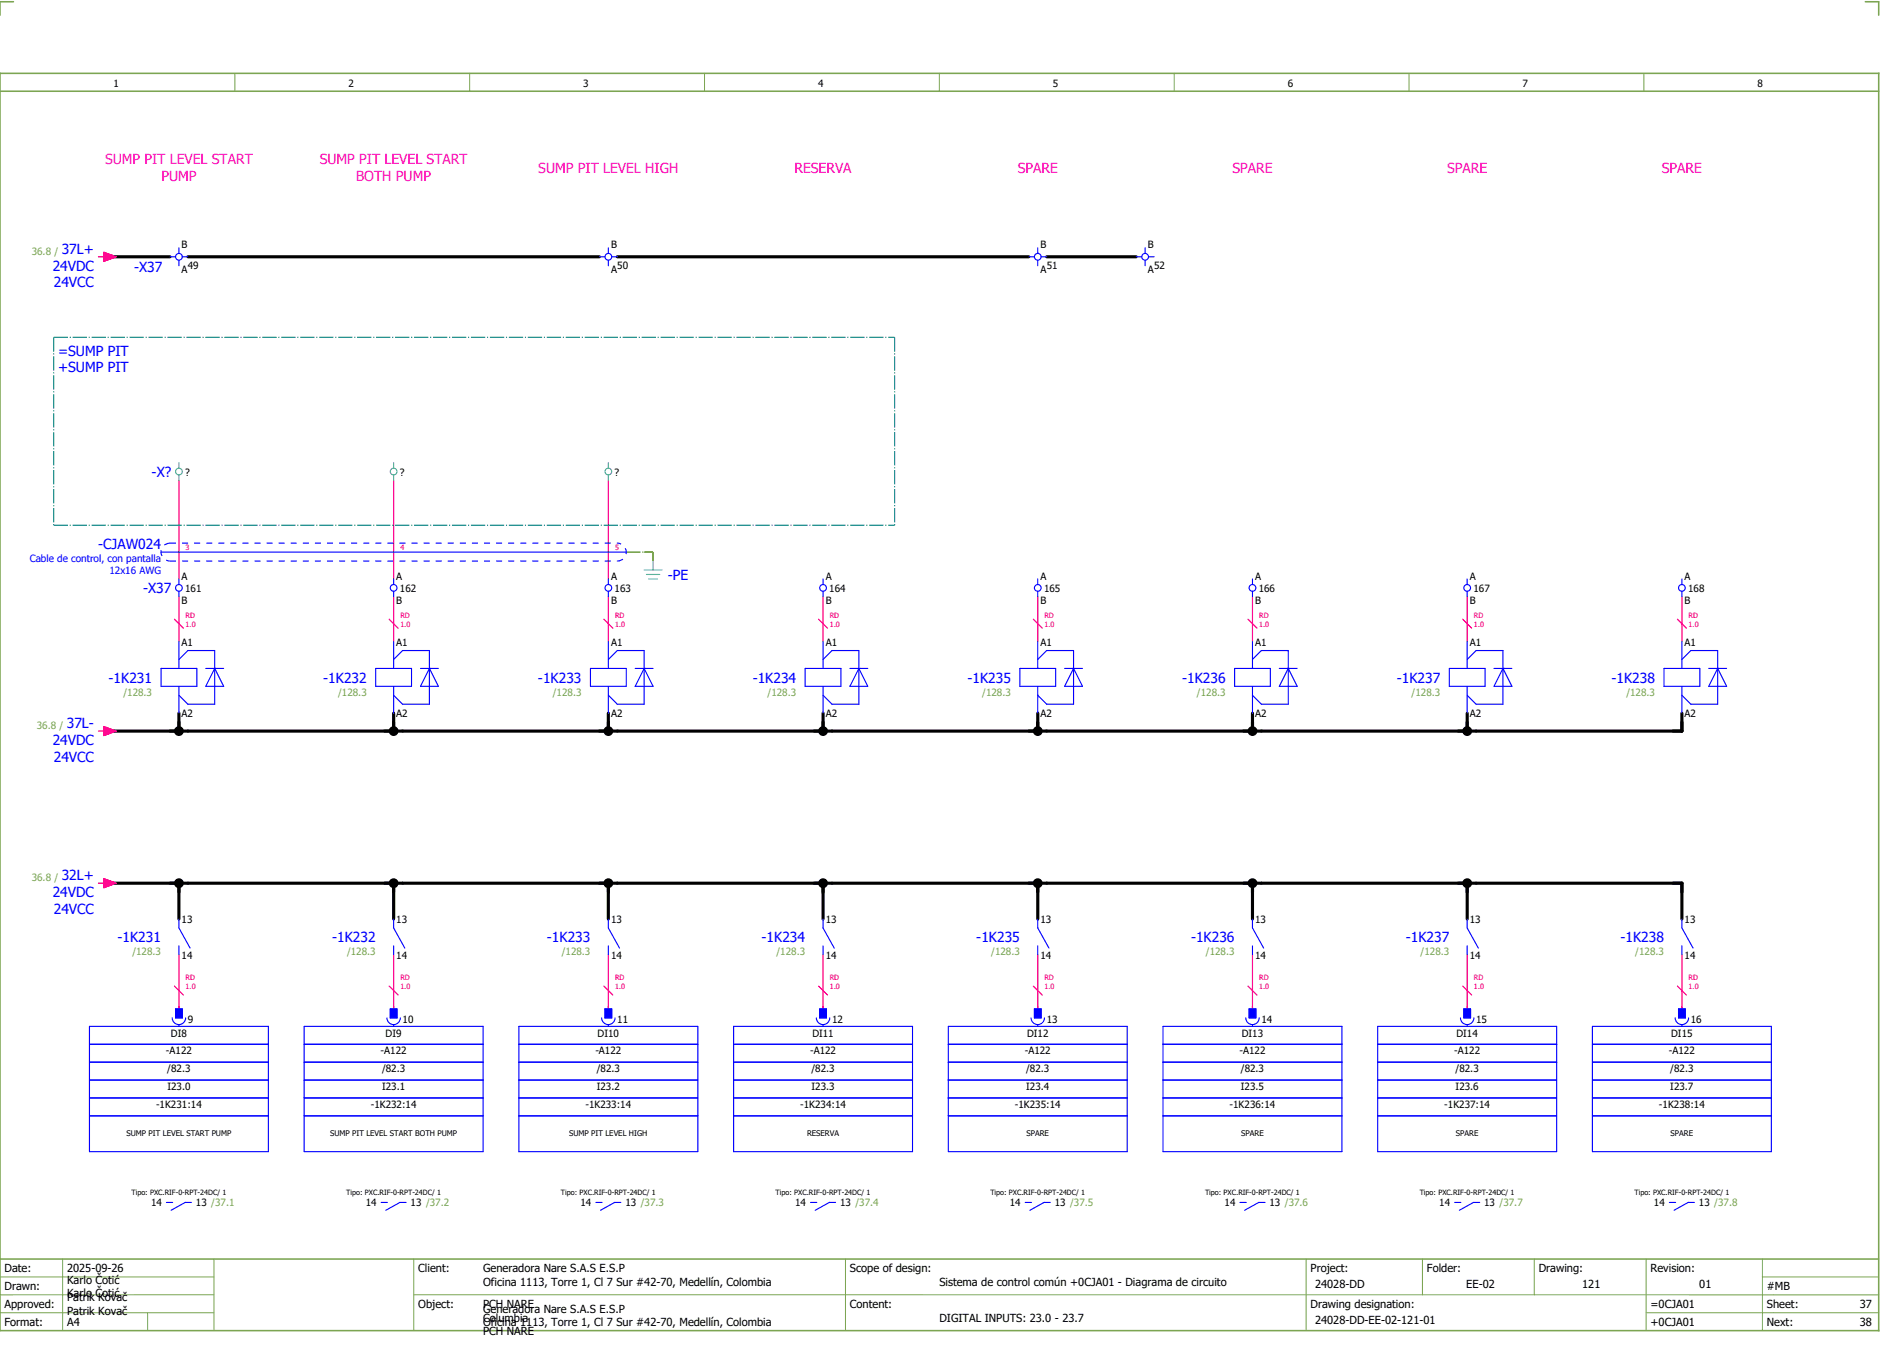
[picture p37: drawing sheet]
<svg xmlns="http://www.w3.org/2000/svg" width="421mm" height="301mm" viewBox="0 0 421 301" stroke-linecap="round" stroke-linejoin="round" font-family="sans-serif">
<defs><g id="words">
<g font-size="3.1" fill="#f0f">
<text x="23.5" y="36.8">SUMP PIT LEVEL START</text>
<text x="36.1" y="40.5">PUMP</text>
<text x="71.5" y="36.8">SUMP PIT LEVEL START</text>
<text x="79.6" y="40.5">BOTH PUMP</text>
<text x="120.3" y="38.6">SUMP PIT LEVEL HIGH</text>
<text x="177.6" y="38.6">RESERVA</text>
<text x="227.5" y="38.6">SPARE</text>
<text x="275.5" y="38.6">SPARE</text>
<text x="323.5" y="38.6">SPARE</text>
<text x="371.5" y="38.6">SPARE</text>
</g>
<g font-size="3.1" fill="#00f">
<text x="13.8" y="56.8">37L+</text>
<text x="11.8" y="60.5">24VDC</text>
<text x="12" y="64.3">24VCC</text>
<text x="30" y="60.7">-X37</text>
<text x="13" y="79.5">=SUMP PIT</text>
<text x="13" y="83.3">+SUMP PIT</text>
<text x="33.9" y="106.6">-X?</text>
<text x="22" y="122.8">-CJAW024</text>
<text x="149.3" y="129.7">-PE</text>
<text x="32" y="132.6">-X37</text>
<text x="24.3" y="152.6">-1K231</text>
<text x="72.3" y="152.6">-1K232</text>
<text x="120.3" y="152.6">-1K233</text>
<text x="168.3" y="152.6">-1K234</text>
<text x="216.3" y="152.6">-1K235</text>
<text x="264.3" y="152.6">-1K236</text>
<text x="312.3" y="152.6">-1K237</text>
<text x="360.3" y="152.6">-1K238</text>
<text x="11.8" y="166.5">24VDC</text>
<text x="14.9" y="162.8">37L-</text>
<text x="12" y="170.3">24VCC</text>
<text x="13.8" y="196.8">32L+</text>
<text x="11.8" y="200.5">24VDC</text>
<text x="12" y="204.3">24VCC</text>
<text x="26.3" y="210.6">-1K231</text>
<text x="74.3" y="210.6">-1K232</text>
<text x="122.3" y="210.6">-1K233</text>
<text x="170.3" y="210.6">-1K234</text>
<text x="218.3" y="210.6">-1K235</text>
<text x="266.3" y="210.6">-1K236</text>
<text x="314.3" y="210.6">-1K237</text>
<text x="362.3" y="210.6">-1K238</text>
</g>
<g font-size="2.5">
<text x="1" y="284.4">Date:</text>
<text x="15" y="286.9">Karlo Čotić</text>
<text x="15" y="284.4">2025-09-26</text>
<text x="93.5" y="284.4">Client:</text>
<text x="108" y="284.4">Generadora Nare S.A.S E.S.P</text>
<text x="108" y="287.4">Oficina 1113, Torre 1, Cl 7 Sur #42-70, Medellín, Colombia</text>
<text x="190" y="284.4">Scope of design:</text>
<text x="210" y="287.4">Sistema de control común +0CJA01 - Diagrama de circuito</text>
<text x="293" y="284.4">Project:</text>
<text x="294" y="287.9">24028-DD</text>
<text x="319" y="284.4">Folder:</text>
<text x="327.8" y="287.9">EE-02</text>
<text x="344" y="284.4">Drawing:</text>
<text x="353.7" y="287.9">121</text>
<text x="369" y="284.4">Revision:</text>
<text x="379.9" y="287.9">01</text>
<text x="1" y="288.4">Drawn:</text>
<text x="1" y="292.4">Approved:</text>
<text x="15" y="289.9">Karlo Čotić</text>
<text x="15" y="290.9">Patrik Kovač</text>
<text x="15" y="293.9">Patrik Kovač</text>
<text x="93.5" y="292.4">Object:</text>
<text x="108" y="293.4">Generadora Nare S.A.S E.S.P</text>
<text x="108" y="292.4">PCH NARE</text>
<text x="190" y="292.4">Content:</text>
<text x="293" y="292.4">Drawing designation:</text>
<text x="369" y="292.4">=0CJA01</text>
<text x="395" y="292.4">Sheet:</text>
<text x="395" y="288.4">#MB</text>
<text x="415.8" y="292.4">37</text>
<text x="1" y="296.4">Format:</text>
<text x="15" y="296.4">A4</text>
<text x="108" y="296.4">Oficina 1113, Torre 1, Cl 7 Sur #42-70, Medellín, Colombia</text>
<text x="108" y="295.4">Columbia</text>
<text x="108" y="298.4">PCH NARE</text>
<text x="210" y="295.4">DIGITAL INPUTS: 23.0 - 23.7</text>
<text x="294" y="295.9">24028-DD-EE-02-121-01</text>
<text x="369" y="296.4">+0CJA01</text>
<text x="395" y="296.4">Next:</text>
<text x="415.8" y="296.4">38</text>
</g>
<g font-size="2.2">
<text x="25.4" y="19.4">1</text>
<text x="77.9" y="19.4">2</text>
<text x="130.4" y="19.4">3</text>
<text x="182.9" y="19.4">4</text>
<text x="235.4" y="19.4">5</text>
<text x="287.9" y="19.4">6</text>
<text x="340.4" y="19.4">7</text>
<text x="392.9" y="19.4">8</text>
<text x="40.6" y="55.5">B</text>
<text x="136.6" y="55.5">B</text>
<text x="232.6" y="55.5">B</text>
<text x="256.6" y="55.5">B</text>
<text x="40.6" y="61">A</text>
<text x="42" y="60">49</text>
<text x="136.6" y="61">A</text>
<text x="138" y="60">50</text>
<text x="232.6" y="61">A</text>
<text x="234" y="60">51</text>
<text x="256.6" y="61">A</text>
<text x="258" y="60">52</text>
<text x="41.4" y="106.3">?</text>
<text x="89.4" y="106.3">?</text>
<text x="137.4" y="106.3">?</text>
<text x="40.6" y="129.5">A</text>
<text x="88.6" y="129.5">A</text>
<text x="136.6" y="129.5">A</text>
<text x="184.6" y="129.5">A</text>
<text x="232.6" y="129.5">A</text>
<text x="280.6" y="129.5">A</text>
<text x="328.6" y="129.5">A</text>
<text x="376.6" y="129.5">A</text>
<text x="40.6" y="135">B</text>
<text x="41.4" y="132.3">161</text>
<text x="88.6" y="135">B</text>
<text x="89.4" y="132.3">162</text>
<text x="136.6" y="135">B</text>
<text x="137.4" y="132.3">163</text>
<text x="184.6" y="135">B</text>
<text x="185.4" y="132.3">164</text>
<text x="232.6" y="135">B</text>
<text x="233.4" y="132.3">165</text>
<text x="280.6" y="135">B</text>
<text x="281.4" y="132.3">166</text>
<text x="328.6" y="135">B</text>
<text x="329.4" y="132.3">167</text>
<text x="376.6" y="135">B</text>
<text x="377.4" y="132.3">168</text>
<text x="40.6" y="144.3">A1</text>
<text x="88.6" y="144.3">A1</text>
<text x="136.6" y="144.3">A1</text>
<text x="184.6" y="144.3">A1</text>
<text x="232.6" y="144.3">A1</text>
<text x="280.6" y="144.3">A1</text>
<text x="328.6" y="144.3">A1</text>
<text x="376.6" y="144.3">A1</text>
<text x="40.6" y="160.2">A2</text>
<text x="88.6" y="160.2">A2</text>
<text x="136.6" y="160.2">A2</text>
<text x="184.6" y="160.2">A2</text>
<text x="232.6" y="160.2">A2</text>
<text x="280.6" y="160.2">A2</text>
<text x="328.6" y="160.2">A2</text>
<text x="376.6" y="160.2">A2</text>
<text x="40.6" y="206.3">13</text>
<text x="88.6" y="206.3">13</text>
<text x="136.6" y="206.3">13</text>
<text x="184.6" y="206.3">13</text>
<text x="232.6" y="206.3">13</text>
<text x="280.6" y="206.3">13</text>
<text x="328.6" y="206.3">13</text>
<text x="376.6" y="206.3">13</text>
<text x="40.6" y="214.2">14</text>
<text x="88.6" y="214.2">14</text>
<text x="136.6" y="214.2">14</text>
<text x="184.6" y="214.2">14</text>
<text x="232.6" y="214.2">14</text>
<text x="280.6" y="214.2">14</text>
<text x="328.6" y="214.2">14</text>
<text x="376.6" y="214.2">14</text>
<text x="38.2" y="231.8">DI8</text>
<text x="42" y="228.7">9</text>
<text x="86.2" y="231.8">DI9</text>
<text x="90" y="228.7">10</text>
<text x="133.6" y="231.8">DI10</text>
<text x="138" y="228.7">11</text>
<text x="181.6" y="231.8">DI11</text>
<text x="186" y="228.7">12</text>
<text x="229.6" y="231.8">DI12</text>
<text x="234" y="228.7">13</text>
<text x="277.6" y="231.8">DI13</text>
<text x="282" y="228.7">14</text>
<text x="325.6" y="231.8">DI14</text>
<text x="330" y="228.7">15</text>
<text x="373.6" y="231.8">DI15</text>
<text x="378" y="228.7">16</text>
<text x="37.1" y="235.6">-A122</text>
<text x="37.4" y="239.6">/82.3</text>
<text x="85.1" y="235.6">-A122</text>
<text x="85.4" y="239.6">/82.3</text>
<text x="133.1" y="235.6">-A122</text>
<text x="133.4" y="239.6">/82.3</text>
<text x="181.1" y="235.6">-A122</text>
<text x="181.4" y="239.6">/82.3</text>
<text x="229.1" y="235.6">-A122</text>
<text x="229.4" y="239.6">/82.3</text>
<text x="277.1" y="235.6">-A122</text>
<text x="277.4" y="239.6">/82.3</text>
<text x="325.1" y="235.6">-A122</text>
<text x="325.4" y="239.6">/82.3</text>
<text x="373.1" y="235.6">-A122</text>
<text x="373.4" y="239.6">/82.3</text>
<text x="37.4" y="243.6">I23.0</text>
<text x="85.4" y="243.6">I23.1</text>
<text x="133.4" y="243.6">I23.2</text>
<text x="181.4" y="243.6">I23.3</text>
<text x="229.4" y="243.6">I23.4</text>
<text x="277.4" y="243.6">I23.5</text>
<text x="325.4" y="243.6">I23.6</text>
<text x="373.4" y="243.6">I23.7</text>
<text x="34.9" y="247.6">-1K231:14</text>
<text x="82.9" y="247.6">-1K232:14</text>
<text x="130.9" y="247.6">-1K233:14</text>
<text x="178.9" y="247.6">-1K234:14</text>
<text x="226.9" y="247.6">-1K235:14</text>
<text x="274.9" y="247.6">-1K236:14</text>
<text x="322.9" y="247.6">-1K237:14</text>
<text x="370.9" y="247.6">-1K238:14</text>
<text x="33.8" y="269.6">14</text>
<text x="43.8" y="269.6">13 /37.1</text>
<text x="81.8" y="269.6">14</text>
<text x="91.8" y="269.6">13 /37.2</text>
<text x="129.8" y="269.6">14</text>
<text x="139.8" y="269.6">13 /37.3</text>
<text x="177.8" y="269.6">14</text>
<text x="187.8" y="269.6">13 /37.4</text>
<text x="225.8" y="269.6">14</text>
<text x="235.8" y="269.6">13 /37.5</text>
<text x="273.8" y="269.6">14</text>
<text x="283.8" y="269.6">13 /37.6</text>
<text x="321.8" y="269.6">14</text>
<text x="331.8" y="269.6">13 /37.7</text>
<text x="369.8" y="269.6">14</text>
<text x="379.8" y="269.6">13 /37.8</text>
</g>
<g font-size="2.2" fill="#7ca552">
<text x="7.1" y="56.9">36.8 /</text>
<text x="27.6" y="155.5">/128.3</text>
<text x="75.6" y="155.5">/128.3</text>
<text x="123.6" y="155.5">/128.3</text>
<text x="171.6" y="155.5">/128.3</text>
<text x="219.6" y="155.5">/128.3</text>
<text x="267.6" y="155.5">/128.3</text>
<text x="315.6" y="155.5">/128.3</text>
<text x="363.6" y="155.5">/128.3</text>
<text x="8.2" y="162.9">36.8 /</text>
<text x="7.1" y="196.9">36.8 /</text>
<text x="29.6" y="213.5">/128.3</text>
<text x="77.6" y="213.5">/128.3</text>
<text x="125.6" y="213.5">/128.3</text>
<text x="173.6" y="213.5">/128.3</text>
<text x="221.6" y="213.5">/128.3</text>
<text x="269.6" y="213.5">/128.3</text>
<text x="317.6" y="213.5">/128.3</text>
<text x="365.6" y="213.5">/128.3</text>
</g>
<g font-size="2.2" fill="#00f">
<text x="6.6" y="125.6">Cable de control, con pantalla</text>
<text x="24.5" y="128.3">12x16 AWG</text>
</g>
<g font-size="1.7">
<text x="28.3" y="254">SUMP PIT LEVEL START PUMP</text>
<text x="73.8" y="254">SUMP PIT LEVEL START BOTH PUMP</text>
<text x="127.2" y="254">SUMP PIT LEVEL HIGH</text>
<text x="180.4" y="254">RESERVA</text>
<text x="229.5" y="254">SPARE</text>
<text x="277.5" y="254">SPARE</text>
<text x="325.5" y="254">SPARE</text>
<text x="373.5" y="254">SPARE</text>
</g>
<g font-size="1.6" fill="#f00">
<text x="41.5" y="122.9">3</text>
<text x="89.5" y="122.9">4</text>
<text x="137.5" y="122.9">5</text>
<text x="41.5" y="140">1.0</text>
<text x="41.5" y="138.1">RD</text>
<text x="89.5" y="140">1.0</text>
<text x="89.5" y="138.1">RD</text>
<text x="137.5" y="140">1.0</text>
<text x="137.5" y="138.1">RD</text>
<text x="185.5" y="140">1.0</text>
<text x="185.5" y="138.1">RD</text>
<text x="233.5" y="140">1.0</text>
<text x="233.5" y="138.1">RD</text>
<text x="281.5" y="140">1.0</text>
<text x="281.5" y="138.1">RD</text>
<text x="329.5" y="140">1.0</text>
<text x="329.5" y="138.1">RD</text>
<text x="377.5" y="140">1.0</text>
<text x="377.5" y="138.1">RD</text>
<text x="41.5" y="221.1">1.0</text>
<text x="41.5" y="219.1">RD</text>
<text x="89.5" y="221.1">1.0</text>
<text x="89.5" y="219.1">RD</text>
<text x="137.5" y="221.1">1.0</text>
<text x="137.5" y="219.1">RD</text>
<text x="185.5" y="221.1">1.0</text>
<text x="185.5" y="219.1">RD</text>
<text x="233.5" y="221.1">1.0</text>
<text x="233.5" y="219.1">RD</text>
<text x="281.5" y="221.1">1.0</text>
<text x="281.5" y="219.1">RD</text>
<text x="329.5" y="221.1">1.0</text>
<text x="329.5" y="219.1">RD</text>
<text x="377.5" y="221.1">1.0</text>
<text x="377.5" y="219.1">RD</text>
</g>
<g font-size="1.6">
<text x="29.4" y="267.1">Tipo: PXC.RIF-0-RPT-24DC/ 1</text>
<text x="77.4" y="267.1">Tipo: PXC.RIF-0-RPT-24DC/ 1</text>
<text x="125.4" y="267.1">Tipo: PXC.RIF-0-RPT-24DC/ 1</text>
<text x="173.4" y="267.1">Tipo: PXC.RIF-0-RPT-24DC/ 1</text>
<text x="221.4" y="267.1">Tipo: PXC.RIF-0-RPT-24DC/ 1</text>
<text x="269.4" y="267.1">Tipo: PXC.RIF-0-RPT-24DC/ 1</text>
<text x="317.4" y="267.1">Tipo: PXC.RIF-0-RPT-24DC/ 1</text>
<text x="365.4" y="267.1">Tipo: PXC.RIF-0-RPT-24DC/ 1</text>
</g>
</g></defs>
<path d="M0 16.4h420v281h-420zM3 .4h-3v3M417 .4h3v3M0 20.4h420M0 281.4h420" fill="none" stroke="#7ca552" stroke-width=".35"/>
<g fill="none" stroke="#7ca552" stroke-width=".22">
<path d="M52.5 16.4v4M105 16.4v4M157.5 16.4v4M210 16.4v4M262.5 16.4v4M315 16.4v4M367.5 16.4v4M0 285.4h47.8M0 293.4h47.8M14 281.4v16M33 293.4v4M47.8 281.4v16"/>
<path d="M47.8 289.4h-47.8M92.5 281.4v16M92.5 289.4h327.5M189 281.4v16M292 281.4v15.8M318 281.4v8M343 281.4v8M368 281.4v15.8M368 293.4h52M394 285.4h26M394 281.4v15.8"/>
</g>
<g fill="none" stroke="#000" stroke-width=".7">
<path d="M24 57.4h14M42 57.4h92M138 57.4h92M234 57.4h20M40 159.4v4M88 159.4v4M136 159.4v4M184 159.4v4M232 159.4v4M280 159.4v4M328 159.4v4M376 159.4v4h-352"/>
<path d="M24 197.4h352v8M40 197.4v8M88 197.4v8M136 197.4v8M184 197.4v8M232 197.4v8M280 197.4v8M328 197.4v8"/>
</g>
<path d="M140 123.4h6M144 123.4h2M146 123.4v2" fill="none" stroke="#00be00" stroke-width=".25" stroke-dasharray="3.2 .4 .3 .4" stroke-linecap="butt"/>
<g fill="none" stroke="#f00" stroke-width=".25">
<path d="M22 57.4h1.2M23.2 56.4l2.8 1-2.8 1zM40 107.4v22M88 107.4v22M136 107.4v22M39 138.4l2 2M40 133.4v10M87 138.4l2 2M88 133.4v10M135 138.4l2 2M136 133.4v10M183 138.4l2 2"/>
<path d="M184 133.4v10M231 138.4l2 2M232 133.4v10M279 138.4l2 2M280 133.4v10M327 138.4l2 2M328 133.4v10M375 138.4l2 2M376 133.4v10M22 163.4h1.2M23.2 162.4l2.8 1-2.8 1zM22 197.4h1.2"/>
<path d="M23.2 196.4l2.8 1-2.8 1zM40 213.4v12M88 213.4v12M136 213.4v12M184 213.4v12M232 213.4v12M280 213.4v12M328 213.4v12M376 213.4v12M39 220.4l2 2M87 220.4l2 2M135 220.4l2 2"/>
<path d="M183 220.4l2 2M231 220.4l2 2M279 220.4l2 2M327 220.4l2 2M375 220.4l2 2"/>
</g>
<g fill="#000">
<circle cx="40" cy="163.4" r="1.1"/>
<circle cx="88" cy="163.4" r="1.1"/>
<circle cx="136" cy="163.4" r="1.1"/>
<circle cx="184" cy="163.4" r="1.1"/>
<circle cx="232" cy="163.4" r="1.1"/>
<circle cx="280" cy="163.4" r="1.1"/>
<circle cx="328" cy="163.4" r="1.1"/>
<circle cx="40" cy="197.4" r="1.1"/>
<circle cx="88" cy="197.4" r="1.1"/>
<circle cx="136" cy="197.4" r="1.1"/>
<circle cx="184" cy="197.4" r="1.1"/>
<circle cx="232" cy="197.4" r="1.1"/>
<circle cx="280" cy="197.4" r="1.1"/>
<circle cx="328" cy="197.4" r="1.1"/>
</g>
<g fill="none" stroke="#00f" stroke-width=".25">
<path d="M38 57.4h1.3M40 55.4v1.2M40 58.1v1.3M40.8 57.4h1.2M134 57.4h1.3M136 55.4v1.2M136 58.1v1.3M136.8 57.4h1.2M230 57.4h1.3M232 55.4v1.2M232 58.1v1.3M232.8 57.4h1.2"/>
<path d="M254 57.4h1.2M256 55.4v1.2M256 58.1v1.3M256.7 57.4h1.3M36 123.4h104M40 129.4v1.2M40 132.1v1.3M88 129.4v1.2M88 132.1v1.3M136 129.4v1.2M136 132.1v1.3M184 129.4v1.2"/>
<path d="M184 132.1v1.3M232 129.4v1.2M232 132.1v1.3M280 129.4v1.2M280 132.1v1.3M328 129.4v1.2M328 132.1v1.3M376 129.4v1.2M376 132.1v1.3M36 149.4h8v4h-8zM40 143.4v6M40 153.4v6"/>
<path d="M40 147.4l2-2h6v12h-6l-2-2M46 149.4h4M48 149.4h.1M48 149.4l2 4h-4zM84 149.4h8v4h-8zM88 143.4v6M88 153.4v6M88 147.4l2-2h6v12h-6l-2-2M94 149.4h4M96 149.4h.1M96 149.4l2 4h-4zM132 149.4h8v4h-8z"/>
<path d="M136 143.4v6M136 153.4v6M136 147.4l2-2h6v12h-6l-2-2M142 149.4h4M144 149.4h.1M144 149.4l2 4h-4zM180 149.4h8v4h-8zM184 143.4v6M184 153.4v6M184 147.4l2-2h6v12h-6l-2-2M190 149.4h4M192 149.4h.1"/>
<path d="M192 149.4l2 4h-4zM228 149.4h8v4h-8zM232 143.4v6M232 153.4v6M232 147.4l2-2h6v12h-6l-2-2M238 149.4h4M240 149.4h.1M240 149.4l2 4h-4zM276 149.4h8v4h-8zM280 143.4v6M280 153.4v6M280 147.4l2-2h6v12h-6l-2-2"/>
<path d="M286 149.4h4M288 149.4h.1M288 149.4l2 4h-4zM324 149.4h8v4h-8zM328 143.4v6M328 153.4v6M328 147.4l2-2h6v12h-6l-2-2M334 149.4h4M336 149.4h.1M336 149.4l2 4h-4zM372 149.4h8v4h-8zM376 143.4v6"/>
<path d="M376 153.4v6M376 147.4l2-2h6v12h-6l-2-2M382 149.4h4M384 149.4h.1M384 149.4l2 4h-4zM40 205.4v2l2.5 4.5M40 211.4v2M88 205.4v2l2.5 4.5M88 211.4v2M136 205.4v2l2.5 4.5M136 211.4v2M184 205.4v2l2.5 4.5"/>
<path d="M184 211.4v2M232 205.4v2l2.5 4.5M232 211.4v2M280 205.4v2l2.5 4.5M280 211.4v2M328 205.4v2l2.5 4.5M328 211.4v2M376 205.4v2l2.5 4.5M376 211.4v2M20 237.4h40M20 229.4h40v28h-40zM20 233.4h40"/>
<path d="M38.5 227.5a1.5 1.5 0 0 0 1.5 1.5 1.5 1.5 0 0 0 1.5-1.5M39.3 225.5h1.5v2h-1.5zM40 229.1v.3M68 237.4h40M68 233.4h40M68 229.4h40v28h-40zM86.5 227.5a1.5 1.5 0 0 0 1.5 1.5 1.5 1.5 0 0 0 1.5-1.5M87.3 225.5h1.5v2h-1.5zM88 229.1v.3M116 237.4h40M116 233.4h40M116 229.4h40v28h-40z"/>
<path d="M134.5 227.5a1.5 1.5 0 0 0 1.5 1.5 1.5 1.5 0 0 0 1.5-1.5M135.3 225.5h1.5v2h-1.5zM136 229.1v.3M164 237.4h40M164 233.4h40M164 229.4h40v28h-40zM182.5 227.5a1.5 1.5 0 0 0 1.5 1.5 1.5 1.5 0 0 0 1.5-1.5M183.3 225.5h1.5v2h-1.5zM184 229.1v.3M212 237.4h40M212 233.4h40M212 229.4h40v28h-40z"/>
<path d="M230.5 227.5a1.5 1.5 0 0 0 1.5 1.5 1.5 1.5 0 0 0 1.5-1.5M231.3 225.5h1.5v2h-1.5zM232 229.1v.3M260 237.4h40M260 233.4h40M260 229.4h40v28h-40zM278.5 227.5a1.5 1.5 0 0 0 1.5 1.5 1.5 1.5 0 0 0 1.5-1.5M279.3 225.5h1.5v2h-1.5zM280 229.1v.3M308 237.4h40M308 233.4h40M308 229.4h40v28h-40z"/>
<path d="M326.5 227.5a1.5 1.5 0 0 0 1.5 1.5 1.5 1.5 0 0 0 1.5-1.5M327.3 225.5h1.5v2h-1.5zM328 229.1v.3M356 237.4h40M356 233.4h40M356 229.4h40v28h-40zM374.5 227.5a1.5 1.5 0 0 0 1.5 1.5 1.5 1.5 0 0 0 1.5-1.5M375.2 225.5h1.5v2h-1.5zM376 229.1v.3M20 249.4h40M20 245.4h40M20 241.4h40"/>
<path d="M68 249.4h40M68 245.4h40M68 241.4h40M116 249.4h40M116 245.4h40M116 241.4h40M164 249.4h40M164 245.4h40M164 241.4h40M212 249.4h40M212 245.4h40M212 241.4h40"/>
<path d="M260 249.4h40M260 245.4h40M260 241.4h40M308 249.4h40M308 245.4h40M308 241.4h40M356 249.4h40M356 245.4h40M356 241.4h40M37.2 268.7h1.4M42.8 268.7h-1.4l-3.1 1.8M85.2 268.7h1.4"/>
<path d="M90.8 268.7h-1.4l-3.1 1.8M133.2 268.7h1.4M138.8 268.7h-1.4l-3.1 1.8M181.2 268.7h1.4M186.8 268.7h-1.4l-3.1 1.8M229.2 268.7h1.4M234.8 268.7h-1.4l-3.1 1.8M277.2 268.7h1.4M282.8 268.7h-1.4l-3.1 1.8M325.2 268.7h1.4M330.8 268.7h-1.4l-3.1 1.8M373.2 268.7h1.4"/>
<path d="M378.8 268.7h-1.4l-3.1 1.8"/>
<circle cx="40" cy="57.4" r=".75"/>
<circle cx="136" cy="57.4" r=".75"/>
<circle cx="232" cy="57.4" r=".75"/>
<circle cx="256" cy="57.4" r=".75"/>
<circle cx="40" cy="131.4" r=".75"/>
<circle cx="88" cy="131.4" r=".75"/>
<circle cx="136" cy="131.4" r=".75"/>
<circle cx="184" cy="131.4" r=".75"/>
<circle cx="232" cy="131.4" r=".75"/>
<circle cx="280" cy="131.4" r=".75"/>
<circle cx="328" cy="131.4" r=".75"/>
<circle cx="376" cy="131.4" r=".75"/>
</g>
<g fill="none" stroke="#52a5a5" stroke-width=".25">
<path d="M40 103.4v1.2M40 106.1v1.3M88 103.4v1.2M88 106.1v1.3M136 103.4v1.2M136 106.1v1.3M144 127.4h4M144.5 128.4h3M145 129.4h2M146 125.4v2"/>
<circle cx="40" cy="105.4" r=".75"/>
<circle cx="88" cy="105.4" r=".75"/>
<circle cx="136" cy="105.4" r=".75"/>
</g>
<g fill="#00f" stroke="#00f" stroke-width=".22">
<path d="M39.3 225.5h1.5v2h-1.5z"/>
<path d="M87.3 225.5h1.5v2h-1.5z"/>
<path d="M135.3 225.5h1.5v2h-1.5z"/>
<path d="M183.3 225.5h1.5v2h-1.5z"/>
<path d="M231.3 225.5h1.5v2h-1.5z"/>
<path d="M279.3 225.5h1.5v2h-1.5z"/>
<path d="M327.3 225.5h1.5v2h-1.5z"/>
<path d="M375.2 225.5h1.5v2h-1.5z"/>
</g>
<path d="M12 75.4h188M12 75.4v42M200 75.4v42M12 117.4h188" fill="none" stroke="#007f7f" stroke-width=".25" stroke-dasharray="3.2 .4 .3 .4" stroke-linecap="butt"/>
<path d="M38 125.4h100M38 121.4h100M38 121.4a2 2 0 0 0-2 2 2 2 0 0 0 2 2M138 125.4a2 2 0 0 0 2-2 2 2 0 0 0-2-2" fill="none" stroke="#00f" stroke-width=".25" stroke-dasharray="1.4 1.4" stroke-linecap="butt"/>
<g fill="#f00" stroke="#f00" stroke-width=".22">
<path d="M23.2 56.4l2.8 1-2.8 1z"/>
<path d="M23.2 162.4l2.8 1-2.8 1z"/>
<path d="M23.2 196.4l2.8 1-2.8 1z"/>
</g>
<use href="#words"/>
</svg>
